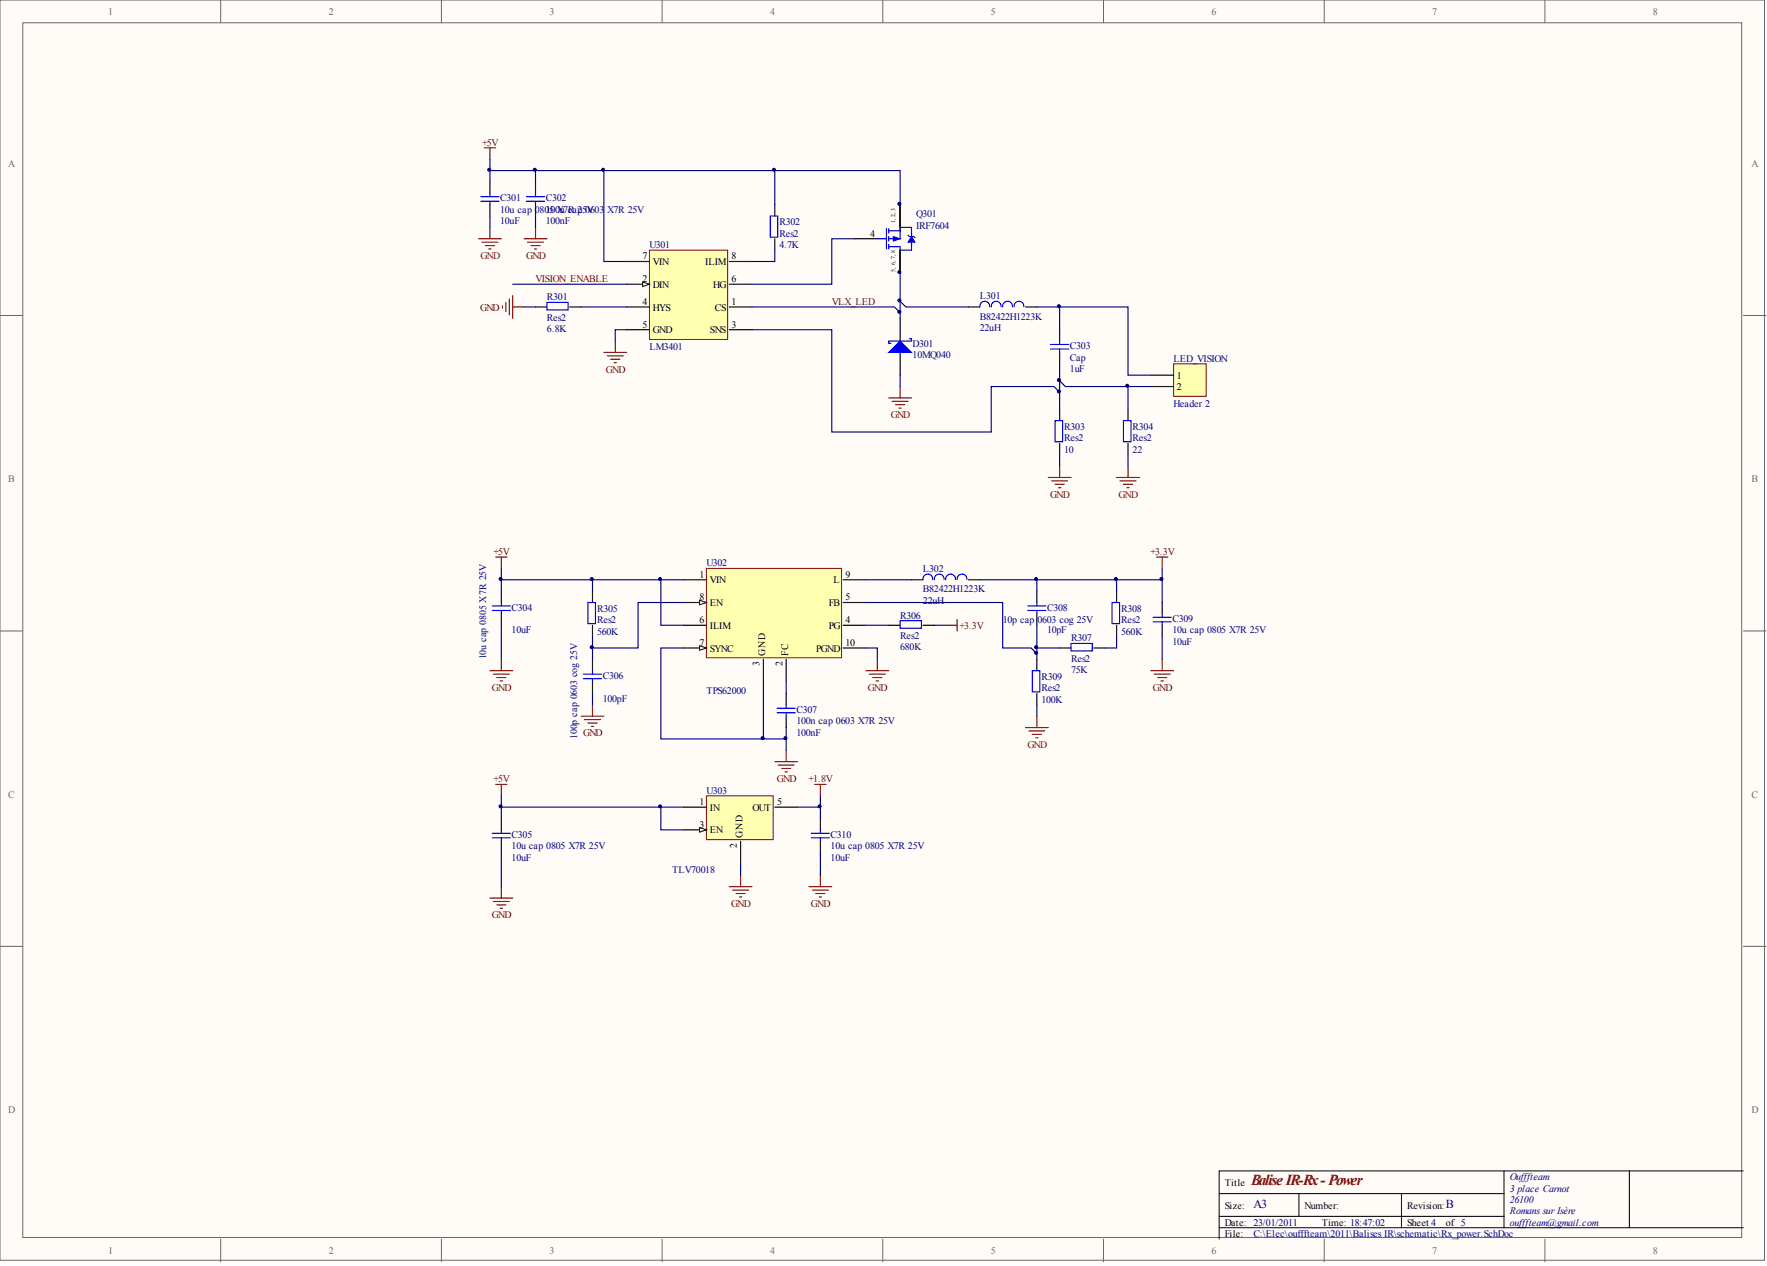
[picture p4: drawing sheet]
<svg xmlns="http://www.w3.org/2000/svg" width="393mm" height="282mm" viewBox="0 0 393 282" stroke-linecap="round" stroke-linejoin="round" font-family="sans-serif">
<defs><g id="words">
<text font-size="3.4" fill="#800000" x="278.5" y="263.9">Balise IR-Rx- Power</text>
<g font-size="2.7" fill="#000080">
<text x="279" y="269.1">A3</text>
<text x="321.9" y="269.1">B</text>
</g>
<g font-size="2.2" fill="#696969">
<text x="24" y="3.3">1</text>
<text x="73.2" y="3.3">2</text>
<text x="122.3" y="3.3">3</text>
<text x="171.4" y="3.3">4</text>
<text x="220.6" y="3.3">5</text>
<text x="269.7" y="3.3">6</text>
<text x="318.8" y="3.3">7</text>
<text x="368" y="3.3">8</text>
<text x="1.8" y="37.1">A</text>
<text x="389.9" y="37.1">A</text>
<text x="1.8" y="107.3">B</text>
<text x="389.9" y="107.3">B</text>
<text x="1.8" y="177.6">C</text>
<text x="389.9" y="177.6">C</text>
<text x="1.8" y="247.8">D</text>
<text x="389.9" y="247.8">D</text>
<text x="24" y="279.2">1</text>
<text x="73.2" y="279.2">2</text>
<text x="122.3" y="279.2">3</text>
<text x="171.4" y="279.2">4</text>
<text x="220.6" y="279.2">5</text>
<text x="269.7" y="279.2">6</text>
<text x="318.8" y="279.2">7</text>
<text x="368" y="279.2">8</text>
</g>
<g font-size="2.2" fill="#800000">
<text x="107.3" y="32.4">+5V</text>
<text x="107" y="57.7">GND</text>
<text x="117.1" y="57.7">GND</text>
<text x="119.2" y="62.8">VISION_ENABLE</text>
<text x="106.9" y="69.1">GND</text>
<text x="185.2" y="67.9">VLX_LED</text>
<text x="134.9" y="83">GND</text>
<text x="198.3" y="93.1">GND</text>
<text x="233.8" y="110.8">GND</text>
<text x="249" y="110.8">GND</text>
<text x="109.9" y="123.6">+5V</text>
<text x="256.1" y="123.6">+3.3V</text>
<text x="213.6" y="140">+3.3V</text>
<text x="109.5" y="153.8">GND</text>
<text x="193.2" y="153.8">GND</text>
<text x="256.6" y="153.8">GND</text>
<text x="129.8" y="164">GND</text>
<text x="228.7" y="166.5">GND</text>
<text x="109.9" y="174.2">+5V</text>
<text x="172.9" y="174.1">GND</text>
<text x="180" y="174.2">+1.8V</text>
<text x="162.8" y="201.9">GND</text>
<text x="180.5" y="201.9">GND</text>
<text x="109.5" y="204.5">GND</text>
</g>
<g font-size="2.2" fill="#000080">
<text x="111.3" y="44.8">C301</text>
<text x="111.3" y="47.4">10u cap 0801500Xn7cRap50V603</text>
<text x="121.5" y="44.8">C302</text>
<text x="128.6" y="47.4">2</text>
<text x="135.2" y="47.4">X7R 25V</text>
<text x="111.3" y="49.9">10uF</text>
<text x="121.5" y="49.9">100nF</text>
<text x="173.5" y="50.2">R302</text>
<text x="173.5" y="52.7">Res2</text>
<text x="203.9" y="48.4">Q301</text>
<text x="203.9" y="50.9">IRF7604</text>
<text x="144.6" y="55.2">U301</text>
<text x="173.5" y="55.2">4.7K</text>
<text x="121.7" y="66.9">R301</text>
<text x="121.7" y="71.4">Res2</text>
<text x="218.1" y="66.6">L301</text>
<text x="218.1" y="71.2">B82422H1223K</text>
<text x="121.7" y="73.9">6.8K</text>
<text x="144.6" y="78">LM3401</text>
<text x="203.2" y="77.2">D301</text>
<text x="218.1" y="73.7">22uH</text>
<text x="238.2" y="77.7">C303</text>
<text x="203.2" y="79.8">10MQ040</text>
<text x="238.2" y="82.8">1uF</text>
<text x="238.2" y="80.3">Cap</text>
<text x="261.2" y="80.5">LED_VISION</text>
<text x="236.9" y="95.7">R303</text>
<text x="252.1" y="95.7">R304</text>
<text x="261.2" y="90.7">Header 2</text>
<text x="236.9" y="100.8">10</text>
<text x="236.9" y="98.2">Res2</text>
<text x="252.1" y="100.8">22</text>
<text x="252.1" y="98.2">Res2</text>
<text x="157.3" y="126.1">U302</text>
<text x="205.4" y="127.4">L302</text>
<text x="205.4" y="131.9">B82422H1223K</text>
<text x="113.9" y="136">C304</text>
<text x="132.9" y="136.2">R305</text>
<text x="200.4" y="137.7">R306</text>
<text x="205.4" y="134.4">22uH</text>
<text x="233.1" y="136">C308</text>
<text x="249.6" y="136.2">R308</text>
<text x="113.9" y="141">10uF</text>
<text x="132.9" y="141.3">560K</text>
<text x="132.9" y="138.7">Res2</text>
<text x="200.4" y="142.3">Res2</text>
<text x="223.2" y="138.7">10p cap</text>
<text x="230.9" y="138.7">0603 cog 25V</text>
<text x="233.1" y="141">10pF</text>
<text x="238.4" y="142.8">R307</text>
<text x="249.6" y="141.3">560K</text>
<text x="249.6" y="138.7">Res2</text>
<text x="261" y="143.5">10uF</text>
<text x="261" y="138.5">C309</text>
<text x="261" y="141">10u cap 0805 X7R 25V</text>
<text x="108.2" y="146.8" transform="rotate(-90 108.2 146.8)">10u cap 0805 X7R 25V</text>
<text x="200.4" y="144.8">680K</text>
<text x="238.4" y="149.9">75K</text>
<text x="238.4" y="147.3">Res2</text>
<text x="134.2" y="151.1">C306</text>
<text x="157.3" y="154.4">TPS62000</text>
<text x="231.8" y="151.4">R309</text>
<text x="231.8" y="153.9">Res2</text>
<text x="134.2" y="156.2">100pF</text>
<text x="177.3" y="158.7">C307</text>
<text x="177.3" y="161.3">100n cap 0603 X7R 25V</text>
<text x="231.8" y="156.5">100K</text>
<text x="128.5" y="164.5" transform="rotate(-90 128.5 164.5)">100p cap 0603 cog 25V</text>
<text x="177.3" y="163.8">100nF</text>
<text x="157.3" y="176.7">U303</text>
<text x="113.9" y="191.6">10uF</text>
<text x="113.9" y="186.6">C305</text>
<text x="113.9" y="189.1">10u cap 0805 X7R 25V</text>
<text x="184.9" y="191.6">10uF</text>
<text x="184.9" y="186.6">C310</text>
<text x="184.9" y="189.1">10u cap 0805 X7R 25V</text>
<text x="149.6" y="194.4">TLV70018</text>
<text x="336.1" y="262.8">Oufffteam</text>
<text x="336.1" y="265.3">3 place Carnot</text>
<text x="336.1" y="267.8">26100</text>
<text x="279" y="275.4">C:\Elec\oufffteam\2011\Balises IR\schematic\Rx_power.SchDoc</text>
<text x="336.1" y="270.3">Romans sur Isère</text>
<text x="336.1" y="272.9">oufffteam@gmail.com</text>
</g>
<g font-size="2.2">
<text x="193.7" y="52.7">4</text>
<text x="143" y="57.8">7</text>
<text x="145.3" y="59">VIN</text>
<text x="157" y="59">ILIM</text>
<text x="162.8" y="57.8">8</text>
<text x="143" y="62.8">2</text>
<text x="145.3" y="64.1">DIN</text>
<text x="158.8" y="64.1">HG</text>
<text x="162.8" y="62.8">6</text>
<text x="143" y="67.9">4</text>
<text x="145.3" y="69.1">HYS</text>
<text x="159.1" y="69.1">CS</text>
<text x="162.8" y="67.9">1</text>
<text x="143" y="72.9">5</text>
<text x="145.3" y="74.2">GND</text>
<text x="158" y="74.2">SNS</text>
<text x="162.8" y="72.9">3</text>
<text x="262" y="84.3">1</text>
<text x="262" y="86.9">2</text>
<text x="155.7" y="128.6">1</text>
<text x="158" y="129.9">VIN</text>
<text x="185.5" y="129.9">L</text>
<text x="188.2" y="128.6">9</text>
<text x="155.7" y="133.7">8</text>
<text x="158" y="134.9">EN</text>
<text x="184.5" y="134.9">FB</text>
<text x="188.2" y="133.7">5</text>
<text x="155.7" y="138.7">6</text>
<text x="155.7" y="143.8">7</text>
<text x="158" y="140">ILIM</text>
<text x="184.5" y="140">PG</text>
<text x="188.2" y="138.7">4</text>
<text x="188.2" y="143.8">10</text>
<text x="158" y="145.1">SYNC</text>
<text x="169.1" y="148.4" transform="rotate(-90 169.1 148.4)">3</text>
<text x="170.4" y="146" transform="rotate(-90 170.4 146)">GND</text>
<text x="174.2" y="148.4" transform="rotate(-90 174.2 148.4)">2</text>
<text x="175.4" y="146" transform="rotate(-90 175.4 146)">FC</text>
<text x="181.7" y="145.1">PGND</text>
<text x="155.7" y="179.2">1</text>
<text x="173" y="179.2">5</text>
<text x="155.7" y="184.3">3</text>
<text x="158" y="180.5">IN</text>
<text x="158" y="185.6">EN</text>
<text x="167.5" y="180.5">OUT</text>
<text x="164" y="188.9" transform="rotate(-90 164 188.9)">2</text>
<text x="165.3" y="186.5" transform="rotate(-90 165.3 186.5)">GND</text>
<text x="272.7" y="264">Title</text>
<text x="272.7" y="269.1">Size:</text>
<text x="290.4" y="269.1">Number:</text>
<text x="313.2" y="269.1">Revision:</text>
<text x="272.7" y="272.9">Date: 23/01/2011</text>
<text x="272.7" y="275.4">File:</text>
<text x="294.2" y="272.9">Time: 18:47:02</text>
<text x="313.2" y="272.9">Sheet 4</text>
<text x="321.9" y="272.9">of 5</text>
</g>
<g font-size="1.3">
<text x="199.3" y="49.7" transform="rotate(-90 199.3 49.7)">1, 2, 3</text>
<text x="199.3" y="60.5" transform="rotate(-90 199.3 60.5)">5, 6, 7, 8</text>
</g>
</g></defs>
<g fill="#fffcf8" stroke="#696969" stroke-width=".22">
<path d="M0 0h392.8v280.6h-392.8z"/>
<path d="M5.1 5.1h382.6v270.4h-382.6z"/>
</g>
<g fill="none" stroke="#696969" stroke-width=".22">
<path d="M49.1 0v5.1M98.3 0v5.1M147.4 0v5.1M196.5 0v5.1M245.6 0v5.1M294.8 0v5.1M343.9 0v5.1M0 70.2h5.1M388.1 70.2h5M0 140.5h5.1M388.1 140.5h5M0 210.7h5.1"/>
<path d="M388.1 210.7h5M49.1 275.9v5M98.3 275.9v5M147.4 275.9v5M196.5 275.9v5M245.6 275.9v5M294.8 275.9v5M343.9 275.9v5"/>
</g>
<path d="M271.4 265.8h63.4M271.4 273.3h116.7M271.4 270.8h63.4M289.1 265.8v5M312 265.8v7.5M334.8 260.7v12.6M362.7 260.7h-91.3v15.2M388.1 260.7h-25.4v12.6" fill="none" stroke="#000" stroke-width=".22"/>
<path d="M144.6 55.7h17.4v19.9h-17.4z" fill="#ffffb0" stroke="#800000" stroke-width=".22"/>
<path d="M139.5 58.2h5.1M139.5 63.3h5.1" fill="none" stroke="#000" stroke-width=".25"/>
<path d="M143.1 62.8l1.5 .5-1.5 .5z" fill="#fffcf8" stroke="#000" stroke-width=".22"/>
<g fill="none" stroke="#000" stroke-width=".25">
<path d="M162.3 58.2h5.1M172.5 45.6v2.5M172.5 53.2v2.5M139.5 68.3h5.1M139.5 73.4h5.1M162.3 68.3h5.1M162.3 73.4h5.1M162.3 63.3h5.1M215.6 68.3h2.5M228.3 68.3h2.5M235.9 73.4v2.5M235.9 78.5v2.5"/>
<path d="M235.9 91.1v2.6M235.9 98.7v2.5M251.1 91.1v2.6M251.1 98.7v2.5"/>
</g>
<path d="M171.5 48.1h1.6v4.7h-1.6zM220.3 68.3a1.09 1.09 0 0 0-1.1-1.2 1.09 1.09 0 0 0-1.1 1.2M222.8 68.3a1.09 1.09 0 0 0-1.1-1.2 1.09 1.09 0 0 0-1 1.2M225.4 68.3a1.09 1.09 0 0 0-1.1-1.2 1.09 1.09 0 0 0-1.1 1.2M227.9 68.3a1.09 1.09 0 0 0-1.1-1.2 1.09 1.09 0 0 0-1 1.2M233.9 76.7h4M233.9 77.7h4M235.9 75.9v.8M235.9 77.7v.8M234.9 93.7h1.6v4.7h-1.6zM250.1 93.7h1.7v4.7h-1.7z" fill="none" stroke="#00f" stroke-width=".25"/>
<path d="M172.5 55.7v2.5h-5.1M190.2 53.2h-5v10.1h-17.8M167.4 68.3h31.7l1.3 1.3M200.4 67.1l1.2 1.2h14M200.4 60.8v10.1M230.8 68.3h5.1v5.1" fill="none" stroke="#000080" stroke-width=".25"/>
<path d="M261.2 81h7.3v7.2h-7.3z" fill="#ffffb0" stroke="#800000" stroke-width=".22"/>
<g fill="none" stroke="#000" stroke-width=".25">
<path d="M109.1 40.5v2.5M109.1 45.6v2.5M119.2 40.5v2.5M119.2 45.6v2.5M190.2 53.2h5.1M200.4 45.6v5M200.4 55.7v5.1M119.2 68.3h2.5M126.8 68.3h2.6M200.4 70.9v5M200.4 78.5v5M256.2 83.5h5"/>
<path d="M256.2 86.1h5"/>
</g>
<g fill="none" stroke="#000080" stroke-width=".25">
<path d="M109.1 35.4v2.6M119.2 38h-10.1v2.5M134.4 38v20.2h5.1M172.5 38h-53.3v2.5M109.1 48.1v2.5M119.2 48.1v2.5M172.5 45.6v-7.6h27.9v7.6M114.1 63.3h25.4M116.7 68.3h2.5M129.4 68.3h10.1M139.5 73.4h-2.5v2.5M167.4 73.4h17.8v22.8h35.5v-10.1h13.9l1.3 1.2"/>
<path d="M235.9 68.3h15.2v15.2h5.1M200.4 83.5v2.6M235.9 84.8l1.3 1.3h13.9M235.9 81v10.1M256.2 86.1h-5.1v5M235.9 101.2v2.6M251.1 101.2v2.6"/>
</g>
<g fill="none" stroke="#00f" stroke-width=".25">
<path d="M107 43.8h4.1M107 44.8h4.1M109.1 43v.8M109.1 44.8v.8M117.2 43.8h4M117.2 44.8h4M119.2 43v.8M119.2 44.8v.8M195.3 53.2h2M197.3 50.9v4.5M197.8 51.4h2.6M197.8 50.9v1"/>
<path d="M197.8 52.7v1M197.8 54.4v1M202.2 52.4l.2 .3h1l.3 .2M202.9 52.7v-2.1h-2.5v2.6h-2.6M202.9 53.9v1.8h-2.5v-.8h-2.6M121.7 67.3h4.8v1.7h-4.8zM202.4 75.4h.5v.5h-5.1v.5h.5"/>
</g>
<g fill="none" stroke="#800000" stroke-width=".25">
<path d="M107.8 32.9h2.5M109.1 32.9v2.5M106.5 53.2h5.1M107.3 53.9h3.5M108.1 54.7h2M108.8 55.4h.5M109.1 50.6v2.6M116.7 53.2h5M117.4 53.9h3.6M118.2 54.7h2M119 55.4h.5M119.2 50.6v2.6"/>
<path d="M111.9 68.1v.5M112.6 67.3v2.1M113.4 66.6v3.5M114.1 65.8v5.1M114.1 68.3h2.6M134.4 78.5h5.1M135.2 79.2h3.5M136 80h2M137 75.9v2.6M136.7 80.7h.5M197.8 88.6h5.1M198.6 89.4h3.6"/>
<path d="M199.4 90.1h2M200.1 90.9h.5M200.4 86.1v2.5M233.3 106.3h5.1M234.1 107.1h3.6M234.9 107.8h2M235.6 108.6h.5M235.9 103.8v2.5M248.6 106.3h5M249.3 107.1h3.6M250.1 107.8h2M250.8 108.6h.6"/>
<path d="M251.1 103.8v2.5"/>
</g>
<g fill="#00f" stroke="#00f" stroke-width=".22">
<path d="M198.9 52.7l1.5 .5-1.5 .5z"/>
<path d="M202.9 52.7l.8 1.2h-1.5z"/>
</g>
<path d="M197.8 78.5l2.6-2.6 2.5 2.6z" fill="#00f" stroke="#00f" stroke-width=".25"/>
<path d="M157.3 126.6h30v19.8h-30z" fill="#ffffb0" stroke="#800000" stroke-width=".22"/>
<path d="M152.2 129.1h5.1M152.2 134.1h5.1" fill="none" stroke="#000" stroke-width=".25"/>
<path d="M155.7 133.6l1.6 .5-1.6 .6z" fill="#fffcf8" stroke="#000" stroke-width=".22"/>
<path d="M152.2 139.2h5.1M152.2 144.3h5.1" fill="none" stroke="#000" stroke-width=".25"/>
<path d="M155.7 143.8l1.6 .5-1.6 .5z" fill="#fffcf8" stroke="#000" stroke-width=".22"/>
<g fill="none" stroke="#000" stroke-width=".25">
<path d="M111.6 131.6v2.5M111.6 136.7v2.5M131.9 131.6v2.5M131.9 139.2v2.5M187.7 129.1h5.1M187.7 134.1h5.1M187.7 139.2h5.1M197.8 139.2h2.6M202.9 129.1h2.5M205.4 139.2h2.6M215.6 129.1h2.5M230.8 131.6v2.5"/>
<path d="M230.8 136.7v2.5M248.6 131.6v2.5M248.6 139.2v2.5M258.7 134.1v2.6M258.7 139.2v2.5M131.9 146.8v2.5M131.9 151.9v2.5M169.9 146.8v5.1M175 146.8v5.1M175 154.4v2.5M175 159.5v2.5M187.7 144.3h5.1"/>
<path d="M230.8 146.8v2.5M230.8 154.4v2.5M235.9 144.3h2.5M243.5 144.3h2.5M111.6 182.2v2.6M111.6 187.3v2.5M182.6 182.2v2.6M182.6 187.3v2.5"/>
</g>
<g fill="none" stroke="#00f" stroke-width=".25">
<path d="M109.6 134.9h4M109.6 135.9h4M111.6 134.1v.8M111.6 135.9v.8M130.9 134.1h1.7v4.8h-1.7zM200.4 138.2h4.7v1.7h-4.7zM207.6 129a1.09 1.09 0 0 0-1.1-1.2 1.09 1.09 0 0 0-1 1.3M210.2 129a1.09 1.09 0 0 0-1.1-1.2 1.09 1.09 0 0 0-1.1 1.3M212.7 129a1.09 1.09 0 0 0-1.1-1.2 1.09 1.09 0 0 0-1.1 1.3M215.2 129a1.09 1.09 0 0 0-1.1-1.2 1.09 1.09 0 0 0-1 1.3M228.8 134.9h4M228.8 135.9h4"/>
<path d="M230.8 134.1v.8M230.8 135.9v.8M247.6 134.1h1.6v4.8h-1.6zM256.7 137.4h4M256.7 138.5h4M258.7 136.7v.7M258.7 138.5v.7M129.9 150.1h4M129.9 151.1h4M131.9 149.3v.8M131.9 151.1v.8M173 157.7h4"/>
<path d="M173 158.7h4M175 156.9v.8M175 158.7v.8M229.8 149.3h1.7v4.7h-1.7zM238.4 143.3h4.7v1.6h-4.7zM109.6 185.5h4M109.6 186.5h4M111.6 184.8v.7M111.6 186.5v.8M180.6 185.5h4M180.6 186.5h4M182.6 184.8v.7"/>
<path d="M182.6 186.5v.8"/>
</g>
<g fill="none" stroke="#000080" stroke-width=".25">
<path d="M111.6 126.6v2.5M111.6 139.2v7.6M131.9 129.1v2.5M147.1 129.1v10.1h5.1M152.2 129.1h-40.6v2.5M152.2 134.1h-10.2v10.2h-10.1v-2.6M192.8 134.1h30.4v10.2h6.3l1.3 1.2M192.8 129.1h10.1M192.8 139.2h5M208 139.2h2.5M230.8 129.1v2.5M230.8 139.2v7.6"/>
<path d="M248.6 129.1v2.5M258.7 126.6v2.5h-40.6M258.7 129.1v5M131.9 144.3v2.5M131.9 154.4v2.5M152.2 144.3h-5.1v20.2h22.8M169.9 151.9v12.6h5.1M175 151.9v2.5M192.8 144.3h2.5v2.5M230.8 156.9v2.6M230.8 144.3h5.1M248.6 141.7v2.6h-2.6"/>
<path d="M258.7 141.7v5.1M111.6 177.2v2.5M147.1 179.7v5.1h5.1M152.2 179.7h-40.6v2.5M175 162v5.1M111.6 189.8v7.6M182.6 189.8v5.1"/>
</g>
<g fill="none" stroke="#800000" stroke-width=".25">
<path d="M110.3 124h2.6M111.6 124v2.6M210.5 139.2h2.6M213.1 137.9v2.6M257.4 124h2.6M258.7 124v2.6M109.1 149.3h5M109.8 150.1h3.6M110.6 150.9h2M111.3 151.6h.6M111.6 146.8v2.5M129.4 159.5h5"/>
<path d="M131.9 156.9v2.6M192.8 149.3h5M193.5 150.1h3.6M194.3 150.9h2M195 151.6h.6M195.3 146.8v2.5M230.8 159.5v2.5M256.2 149.3h5M256.9 150.1h3.6M257.7 150.9h2M258.5 151.6h.5M258.7 146.8v2.5"/>
<path d="M110.3 174.6h2.6M111.6 174.6v2.6M130.1 160.2h3.6M130.9 161h2M131.6 161.7h.5M172.5 169.6h5M173.2 170.3h3.6M174 171.1h2M174.8 171.9h.5M175 167.1v2.5M181.4 174.6h2.5M182.6 174.6v2.6"/>
<path d="M228.3 162h5M229 162.7h3.6M229.8 163.5h2M230.6 164.3h.5M109.1 200h5M111.6 197.4v2.6M180.1 197.4h5.1M180.8 198.2h3.6M181.6 198.9h2M182.4 199.7h.5M182.6 194.9v2.5M109.8 200.7h3.6"/>
<path d="M110.6 201.5h2M111.3 202.2h.6"/>
</g>
<path d="M157.3 177.2h14.8v9.7h-14.8z" fill="#ffffb0" stroke="#800000" stroke-width=".22"/>
<path d="M152.2 179.7h5.1M152.2 184.8h5.1" fill="none" stroke="#000" stroke-width=".25"/>
<path d="M155.7 184.3l1.6 .5-1.6 .5z" fill="#fffcf8" stroke="#000" stroke-width=".22"/>
<path d="M172.5 179.7h5M164.9 187.3v5.1" fill="none" stroke="#000" stroke-width=".25"/>
<path d="M177.5 179.7h5.1M182.6 177.2v5M164.9 192.4v2.5" fill="none" stroke="#000080" stroke-width=".25"/>
<path d="M162.3 197.4h5.1M163.1 198.2h3.5M163.9 198.9h2M164.6 199.7h.5M164.9 194.9v2.5" fill="none" stroke="#800000" stroke-width=".25"/>
<g fill="#000080" stroke="#000080" stroke-width=".22">
<circle cx="108.9" cy="37.8" r=".33"/>
<circle cx="111.4" cy="179.5" r=".33"/>
<circle cx="111.4" cy="128.9" r=".33"/>
<circle cx="119" cy="37.8" r=".33"/>
<circle cx="131.7" cy="144.1" r=".33"/>
<circle cx="131.7" cy="128.9" r=".33"/>
<circle cx="134.3" cy="37.8" r=".33"/>
<circle cx="146.9" cy="179.5" r=".33"/>
<circle cx="146.9" cy="128.9" r=".33"/>
<circle cx="169.8" cy="164.3" r=".33"/>
<circle cx="172.3" cy="37.8" r=".33"/>
<circle cx="174.8" cy="164.3" r=".33"/>
<circle cx="182.4" cy="179.5" r=".33"/>
<circle cx="200.2" cy="69.4" r=".33"/>
<circle cx="200.2" cy="66.9" r=".33"/>
<circle cx="200.2" cy="60.6" r=".33"/>
<circle cx="200.2" cy="45.4" r=".33"/>
<circle cx="230.6" cy="145.4" r=".33"/>
<circle cx="230.6" cy="144.1" r=".33"/>
<circle cx="230.6" cy="128.9" r=".33"/>
<circle cx="235.7" cy="87.1" r=".33"/>
<circle cx="235.7" cy="84.6" r=".33"/>
<circle cx="235.7" cy="68.2" r=".33"/>
<circle cx="248.4" cy="128.9" r=".33"/>
<circle cx="250.9" cy="85.9" r=".33"/>
<circle cx="258.5" cy="128.9" r=".33"/>
</g>
<use href="#words"/>
</svg>
